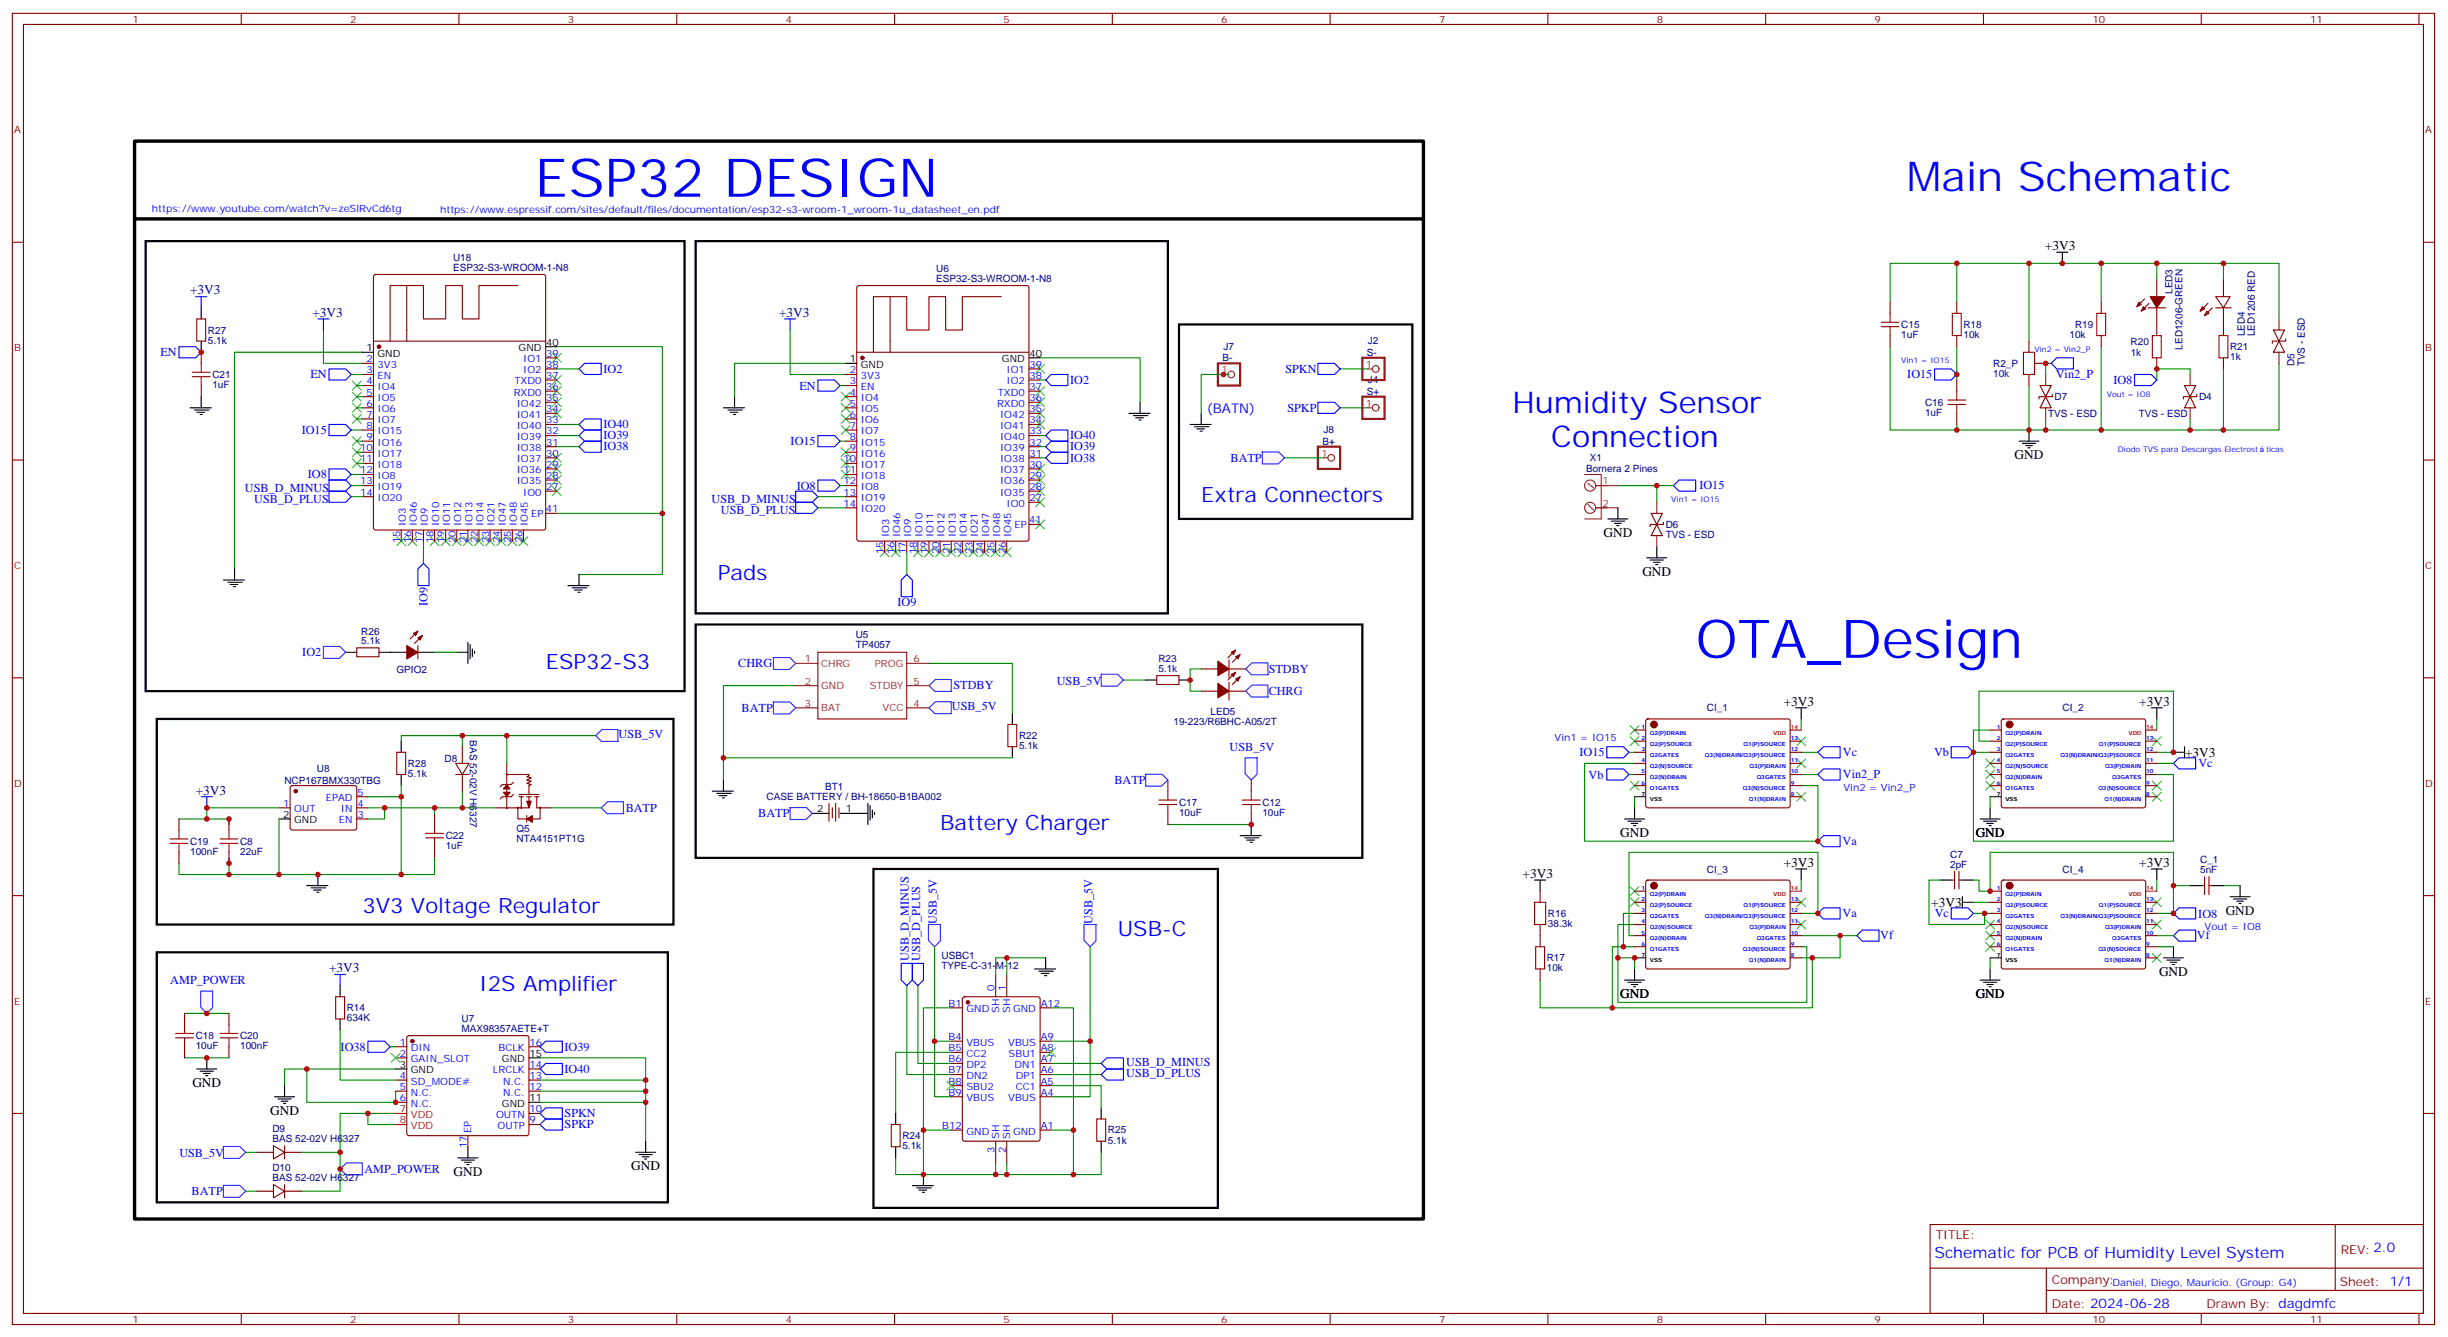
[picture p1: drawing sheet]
<svg xmlns="http://www.w3.org/2000/svg" width="777mm" height="424mm" viewBox="0 0 777 424" stroke-linecap="round" stroke-linejoin="round" font-family="sans-serif">
<defs><g id="words">
<g font-size="16.9" fill="#00f">
<text x="169.7" y="62.4">ESP32 DESIGN</text>
<text x="538.4" y="208.8">OTA_Design</text>
</g>
<text font-size="13.1" fill="#00f" x="605.4" y="60.7">Main Schematic</text>
<g font-size="9.5" fill="#00f">
<text x="480.2" y="131.2">Humidity Sensor</text>
<text x="492.5" y="141.8">Connection</text>
</g>
<g font-size="6.7" fill="#00f">
<text x="381.4" y="159.5">Extra Connectors</text>
<text x="227.9" y="184.1">Pads</text>
<text x="173.2" y="212.4">ESP32-S3</text>
<text x="298.5" y="263.5">Battery Charger</text>
<text x="115" y="290">3V3 Voltage Regulator</text>
<text x="354.9" y="297">USB-C</text>
<text x="152.1" y="314.7">I2S Amplifier</text>
</g>
<text font-size="4.9" fill="#00f" x="614.2" y="399.3">Schematic for PCB of Humidity Level System</text>
<g font-size="4.2">
<text x="649.2" y="79.4">+3V3</text>
<text x="639.6" y="145.7">GND</text>
<text x="509.1" y="170.4">GND</text>
<text x="521.4" y="182.7">GND</text>
<text x="566.3" y="224">+3V3</text>
<text x="679.2" y="224">+3V3</text>
<text x="693.8" y="240.2">+3V3</text>
<text x="514.4" y="265.6">GND</text>
<text x="627.3" y="265.6">GND</text>
<text x="566.3" y="275.2">+3V3</text>
<text x="679.2" y="275.2">+3V3</text>
<text x="483.4" y="278.7">+3V3</text>
<text x="613.2" y="287.9">+3V3</text>
<text x="685.5" y="309.7">GND</text>
<text x="514.4" y="316.8">GND</text>
<text x="627.3" y="316.8">GND</text>
<text x="61.1" y="345">GND</text>
<text x="85.8" y="353.8">GND</text>
<text x="200.4" y="371.5">GND</text>
<text x="144" y="373.2">GND</text>
</g>
<g font-size="4.2" fill="#000080">
<text x="60.4" y="93.5">+3V3</text>
<text x="99.2" y="100.5">+3V3</text>
<text x="247.3" y="100.5">+3V3</text>
<text x="62.1" y="252.2">+3V3</text>
<text x="104.5" y="308.7">+3V3</text>
</g>
<text font-size="4.2" fill="#00f" x="383.2" y="131.2">(BATN)</text>
<g font-size="3.9" fill="#00f">
<text x="51" y="113.1">EN</text>
<text x="191.6" y="118.3">IO2</text>
<text x="408.1" y="118.4">SPKN</text>
<text x="98.6" y="120.1">EN</text>
<text x="253.8" y="123.7">EN</text>
<text x="339.8" y="121.8">IO2</text>
<text x="605.6" y="120.2">IO15</text>
<text x="652.7" y="120.1">Vin2_P</text>
<text x="671" y="121.9">IO8</text>
<text x="408.7" y="130.8">SPKP</text>
<text x="95.8" y="137.8">IO15</text>
<text x="191.6" y="136">IO40</text>
<text x="191.6" y="139.5">IO39</text>
<text x="191.6" y="143">IO38</text>
<text x="251" y="141.3">IO15</text>
<text x="339.8" y="143">IO39</text>
<text x="339.8" y="139.5">IO40</text>
<text x="339.8" y="146.5">IO38</text>
<text x="390.7" y="146.5">BATP</text>
<text x="97.7" y="151.9">IO8</text>
<text x="253" y="155.4">IO8</text>
<text x="539.5" y="155.2">IO15</text>
<text x="77.8" y="156.1">USB_D_MINUS</text>
<text x="80.7" y="159.6">USB_D_PLUS</text>
<text x="225.9" y="159.6">USB_D_MINUS</text>
<text x="228.9" y="163.1">USB_D_PLUS</text>
<text x="135.7" y="192.5" transform="rotate(-90 135.7 192.5)">IO9</text>
<text x="285" y="192.4">IO9</text>
<text x="96" y="208.3">IO2</text>
<text x="234.4" y="211.9">CHRG</text>
<text x="402.8" y="213.6">STDBY</text>
<text x="302.7" y="218.9">STDBY</text>
<text x="335.5" y="217.6">USB_5V</text>
<text x="402.8" y="220.6">CHRG</text>
<text x="235.5" y="225.9">BATP</text>
<text x="302.2" y="225.5">USB_5V</text>
<text x="196.4" y="234.3">USB_5V</text>
<text x="390.4" y="238.4">USB_5V</text>
<text x="501.5" y="240">IO15</text>
<text x="585.1" y="240">Vc</text>
<text x="614.1" y="240.1">Vb</text>
<text x="698" y="243.6">Vc</text>
<text x="353.8" y="248.8">BATP</text>
<text x="504.4" y="247.2">Vb</text>
<text x="585.1" y="247">Vin2_P</text>
<text x="198.6" y="257.9">BATP</text>
<text x="240.8" y="259.4">BATP</text>
<text x="585" y="268.3">Va</text>
<text x="297.4" y="293.2" transform="rotate(-90 297.4 293.2)">USB_5V</text>
<text x="346.8" y="293.2" transform="rotate(-90 346.8 293.2)">USB_5V</text>
<text x="585" y="291.2">Va</text>
<text x="614.3" y="291.3">Vc</text>
<text x="697.9" y="291.3">IO8 GND</text>
<text x="597" y="298.2">Vf</text>
<text x="697.5" y="298.2">Vf</text>
<text x="288.6" y="304.9" transform="rotate(-90 288.6 304.9)">USB_D_MINUS</text>
<text x="292.1" y="305" transform="rotate(-90 292.1 305)">USB_D_PLUS</text>
<text x="54.1" y="312.4">AMP_POWER</text>
<text x="108.1" y="333.6">IO38</text>
<text x="179.2" y="333.6">IO39</text>
<text x="179.2" y="340.7">IO40</text>
<text x="357.6" y="341.8">USB_D_PLUS</text>
<text x="357.6" y="338.3">USB_D_MINUS</text>
<text x="179.2" y="358.3">SPKP</text>
<text x="179.2" y="354.7">SPKN</text>
<text x="56.9" y="367.4">USB_5V</text>
<text x="115.7" y="372.4">AMP_POWER</text>
<text x="60.8" y="379.4">BATP</text>
</g>
<g font-size="3.9" fill="#800">
<text x="614.6" y="393.3">TITLE:</text>
<text x="743.2" y="398">REV: 2.0</text>
<text x="651.5" y="407.5">Company:</text>
<text x="742.9" y="408.2">Sheet: 1/1</text>
<text x="651.5" y="415.2">Date: 2024-06-28</text>
<text x="700.5" y="415.3">Drawn By: dagdmfc</text>
</g>
<g font-size="3.2" fill="#800">
<text x="42" y="7.2">1</text>
<text x="111.2" y="7.2">2</text>
<text x="180.3" y="7.2">3</text>
<text x="249.4" y="7.2">4</text>
<text x="318.6" y="7.2">5</text>
<text x="387.7" y="7.2">6</text>
<text x="456.9" y="7.2">7</text>
<text x="526" y="7.2">8</text>
<text x="595.2" y="7.2">9</text>
<text x="664.3" y="7.2">10</text>
<text x="733.5" y="7.2">11</text>
<text x="4.4" y="42.3">A</text>
<text x="770" y="42.3">A</text>
<text x="4.4" y="111.5">B</text>
<text x="770" y="111.5">B</text>
<text x="4.4" y="180.6">C</text>
<text x="770" y="180.6">C</text>
<text x="4.4" y="249.8">D</text>
<text x="770" y="249.8">D</text>
<text x="4.4" y="318.9">E</text>
<text x="770" y="318.9">E</text>
<text x="42" y="420">1</text>
<text x="111.2" y="420">2</text>
<text x="180.3" y="420">3</text>
<text x="249.4" y="420">4</text>
<text x="318.6" y="420">5</text>
<text x="387.7" y="420">6</text>
<text x="456.9" y="420">7</text>
<text x="526" y="420">8</text>
<text x="595.2" y="420">9</text>
<text x="664.3" y="420">10</text>
<text x="733.5" y="420">11</text>
</g>
<g font-size="3.2" fill="#00f">
<text x="48.3" y="67.3">https://www.youtube.com/watch?v=zeSlRvCd6tg</text>
<text x="139.7" y="67.7">https://www.espressif.com/sites/default/files/documentation/esp32-s3-wroom-1_wroom-1u_datasheet_en.pdf</text>
<text x="173.4" y="113.2">39</text>
<text x="116.4" y="115">2</text>
<text x="116.4" y="118.5">3</text>
<text x="119.9" y="116.8">3V3</text>
<text x="166.1" y="118.5">IO2</text>
<text x="166.1" y="115">IO1</text>
<text x="173.4" y="116.8">38</text>
<text x="269.8" y="118.5">2</text>
<text x="319.6" y="118.5">IO1</text>
<text x="326.9" y="116.8">39</text>
<text x="116.4" y="122.1">4</text>
<text x="116.4" y="125.6">5</text>
<text x="119.9" y="120.3">EN</text>
<text x="119.9" y="123.8">IO4</text>
<text x="163.1" y="125.6">RXD0</text>
<text x="163.4" y="122.1">TXD0</text>
<text x="173.4" y="123.8">36</text>
<text x="173.4" y="120.3">37</text>
<text x="269.8" y="122.1">3</text>
<text x="269.8" y="125.6">4</text>
<text x="273.3" y="120.3">3V3</text>
<text x="273.3" y="123.8">EN</text>
<text x="316.8" y="125.6">TXD0</text>
<text x="319.6" y="122.1">IO2</text>
<text x="326.9" y="123.8">37</text>
<text x="326.9" y="120.3">38</text>
<text x="116.4" y="129.1">6</text>
<text x="119.9" y="127.4">IO5</text>
<text x="119.9" y="130.9">IO6</text>
<text x="164.1" y="129.1">IO42</text>
<text x="173.4" y="130.9">34</text>
<text x="173.4" y="127.4">35</text>
<text x="269.8" y="129.1">5</text>
<text x="273.3" y="127.4">IO4</text>
<text x="273.3" y="130.9">IO5</text>
<text x="316.6" y="129.1">RXD0</text>
<text x="326.9" y="130.9">35</text>
<text x="326.9" y="127.4">36</text>
<text x="116.4" y="132.6">7</text>
<text x="116.4" y="136.2">8</text>
<text x="119.9" y="134.4">IO7</text>
<text x="119.9" y="137.9">IO15</text>
<text x="164.1" y="136.2">IO40</text>
<text x="164.1" y="132.6">IO41</text>
<text x="173.4" y="137.9">32</text>
<text x="173.4" y="134.4">33</text>
<text x="269.8" y="132.6">6</text>
<text x="269.8" y="136.2">7</text>
<text x="273.3" y="134.4">IO6</text>
<text x="273.3" y="137.9">IO7</text>
<text x="317.5" y="136.2">IO41</text>
<text x="317.5" y="132.6">IO42</text>
<text x="326.9" y="137.9">33</text>
<text x="326.9" y="134.4">34</text>
<text x="114.4" y="143.2">10</text>
<text x="116.4" y="139.7">9</text>
<text x="119.9" y="141.5">IO16</text>
<text x="164.1" y="143.2">IO38</text>
<text x="164.1" y="139.7">IO39</text>
<text x="173.4" y="141.5">31</text>
<text x="269.8" y="139.7">8</text>
<text x="269.8" y="143.2">9</text>
<text x="273.3" y="141.5">IO15</text>
<text x="317.5" y="143.2">IO39</text>
<text x="317.5" y="139.7">IO40</text>
<text x="326.9" y="141.5">32</text>
<text x="114.4" y="146.8">11</text>
<text x="119.9" y="145">IO17</text>
<text x="119.9" y="148.5">IO18</text>
<text x="164.1" y="146.8">IO37</text>
<text x="173.4" y="148.5">29</text>
<text x="173.4" y="145">30</text>
<text x="267.8" y="146.8">10</text>
<text x="273.3" y="145">IO16</text>
<text x="273.3" y="148.5">IO17</text>
<text x="317.5" y="146.8">IO38</text>
<text x="326.9" y="148.5">30</text>
<text x="326.9" y="145">31</text>
<text x="114.4" y="150.3">12</text>
<text x="114.4" y="153.8">13</text>
<text x="119.9" y="152">IO8</text>
<text x="119.9" y="155.6">IO19</text>
<text x="164.1" y="153.8">IO35</text>
<text x="164.1" y="150.3">IO36</text>
<text x="173.4" y="155.6">27</text>
<text x="173.4" y="152">28</text>
<text x="267.8" y="150.3">11</text>
<text x="267.8" y="153.8">12</text>
<text x="273.3" y="152">IO18</text>
<text x="273.3" y="155.6">IO8</text>
<text x="317.5" y="153.8">IO36</text>
<text x="317.5" y="150.3">IO37</text>
<text x="326.9" y="155.6">28</text>
<text x="326.9" y="152">29</text>
<text x="114.4" y="157.3">14</text>
<text x="119.9" y="159.1">IO20</text>
<text x="166.1" y="157.3">IO0</text>
<text x="267.8" y="157.3">13</text>
<text x="267.8" y="160.9">14</text>
<text x="273.3" y="159.1">IO19</text>
<text x="317.5" y="157.3">IO35</text>
<text x="319.6" y="160.9">IO0</text>
<text x="326.9" y="159.1">27</text>
<text x="128.8" y="167" transform="rotate(-90 128.8 167)">IO3</text>
<text x="132.3" y="167" transform="rotate(-90 132.3 167)">IO46</text>
<text x="135.9" y="167" transform="rotate(-90 135.9 167)">IO9</text>
<text x="139.4" y="167" transform="rotate(-90 139.4 167)">IO10</text>
<text x="142.9" y="167" transform="rotate(-90 142.9 167)">IO11</text>
<text x="146.4" y="167" transform="rotate(-90 146.4 167)">IO12</text>
<text x="150" y="167" transform="rotate(-90 150 167)">IO13</text>
<text x="153.5" y="167" transform="rotate(-90 153.5 167)">IO14</text>
<text x="157" y="167" transform="rotate(-90 157 167)">IO21</text>
<text x="160.5" y="167" transform="rotate(-90 160.5 167)">IO47</text>
<text x="164.1" y="167" transform="rotate(-90 164.1 167)">IO48</text>
<text x="167.6" y="167" transform="rotate(-90 167.6 167)">IO45</text>
<text x="168.6" y="164">EP</text>
<text x="173.2" y="162.6">41</text>
<text x="273.3" y="162.6">IO20</text>
<text x="322.1" y="167.6">EP</text>
<text x="326.7" y="166.2">41</text>
<text x="127" y="172.5" transform="rotate(-90 127 172.5)">15</text>
<text x="130.6" y="172.5" transform="rotate(-90 130.6 172.5)">16</text>
<text x="134.1" y="172.5" transform="rotate(-90 134.1 172.5)">17</text>
<text x="137.6" y="172.5" transform="rotate(-90 137.6 172.5)">18</text>
<text x="141.1" y="172.5" transform="rotate(-90 141.1 172.5)">19</text>
<text x="144.7" y="172.5" transform="rotate(-90 144.7 172.5)">20</text>
<text x="148.2" y="172.5" transform="rotate(-90 148.2 172.5)">21</text>
<text x="151.7" y="172.5" transform="rotate(-90 151.7 172.5)">22</text>
<text x="155.3" y="172.5" transform="rotate(-90 155.3 172.5)">23</text>
<text x="158.8" y="172.5" transform="rotate(-90 158.8 172.5)">24</text>
<text x="162.3" y="172.5" transform="rotate(-90 162.3 172.5)">25</text>
<text x="165.8" y="172.5" transform="rotate(-90 165.8 172.5)">26</text>
<text x="282.3" y="170.5" transform="rotate(-90 282.3 170.5)">IO3</text>
<text x="285.8" y="170.5" transform="rotate(-90 285.8 170.5)">IO46</text>
<text x="289.3" y="170.5" transform="rotate(-90 289.3 170.5)">IO9</text>
<text x="292.8" y="170.5" transform="rotate(-90 292.8 170.5)">IO10</text>
<text x="296.4" y="170.5" transform="rotate(-90 296.4 170.5)">IO11</text>
<text x="299.9" y="170.5" transform="rotate(-90 299.9 170.5)">IO12</text>
<text x="303.4" y="170.5" transform="rotate(-90 303.4 170.5)">IO13</text>
<text x="307" y="170.5" transform="rotate(-90 307 170.5)">IO14</text>
<text x="310.5" y="170.5" transform="rotate(-90 310.5 170.5)">IO21</text>
<text x="314" y="170.5" transform="rotate(-90 314 170.5)">IO47</text>
<text x="317.5" y="170.5" transform="rotate(-90 317.5 170.5)">IO48</text>
<text x="321.1" y="170.5" transform="rotate(-90 321.1 170.5)">IO45</text>
<text x="280.5" y="176" transform="rotate(-90 280.5 176)">15</text>
<text x="284" y="176" transform="rotate(-90 284 176)">16</text>
<text x="287.5" y="176" transform="rotate(-90 287.5 176)">17</text>
<text x="291.1" y="176" transform="rotate(-90 291.1 176)">18</text>
<text x="294.6" y="176" transform="rotate(-90 294.6 176)">19</text>
<text x="298.1" y="176" transform="rotate(-90 298.1 176)">20</text>
<text x="301.7" y="176" transform="rotate(-90 301.7 176)">21</text>
<text x="305.2" y="176" transform="rotate(-90 305.2 176)">22</text>
<text x="308.7" y="176" transform="rotate(-90 308.7 176)">23</text>
<text x="312.2" y="176" transform="rotate(-90 312.2 176)">24</text>
<text x="315.8" y="176" transform="rotate(-90 315.8 176)">25</text>
<text x="319.3" y="176" transform="rotate(-90 319.3 176)">26</text>
<text x="493.6" y="235.2">Vin1 = IO15</text>
<text x="585.3" y="251.1">Vin2 = Vin2_P</text>
<text x="89.9" y="256.1">1</text>
<text x="93.4" y="257.9">OUT</text>
<text x="103.4" y="254.4">EPAD</text>
<text x="108.3" y="257.9">IN</text>
<text x="113.5" y="256.1">4</text>
<text x="113.5" y="252.6">5</text>
<text x="107.6" y="261.4">EN</text>
<text x="113.5" y="259.6">3</text>
<text x="699.9" y="295.1">Vout = IO8</text>
<text x="315.8" y="314.7" transform="rotate(-90 315.8 314.7)">0</text>
<text x="319.3" y="314.7" transform="rotate(-90 319.3 314.7)">1</text>
<text x="301.2" y="319.6">B1</text>
<text x="306.8" y="321.4">GND</text>
<text x="317.2" y="321.7" transform="rotate(-90 317.2 321.7)">SH</text>
<text x="320.7" y="321.7" transform="rotate(-90 320.7 321.7)">SH</text>
<text x="321.6" y="321.4">GND</text>
<text x="330.4" y="319.6">A12</text>
<text x="127" y="332">1</text>
<text x="127" y="335.5">2</text>
<text x="130.5" y="333.7">DIN</text>
<text x="158.3" y="333.7">BCLK</text>
<text x="168.1" y="332">16</text>
<text x="301.2" y="330.2">B4</text>
<text x="301.2" y="333.7">B5</text>
<text x="306.8" y="332">VBUS</text>
<text x="306.8" y="335.5">CC2</text>
<text x="320.1" y="332">VBUS</text>
<text x="320.2" y="335.5">SBU1</text>
<text x="330.4" y="333.7">A8</text>
<text x="330.4" y="330.2">A9</text>
<text x="130.5" y="337.3">GAIN_SLOT</text>
<text x="156.5" y="340.8">LRCLK</text>
<text x="168.1" y="339">14</text>
<text x="301.2" y="337.3">B6</text>
<text x="301.2" y="340.8">B7</text>
<text x="306.8" y="339">DP2</text>
<text x="322.1" y="339">DN1</text>
<text x="330.4" y="340.8">A6</text>
<text x="330.4" y="337.3">A7</text>
<text x="127" y="342.5">4</text>
<text x="127" y="346.1">5</text>
<text x="130.5" y="344.3">SD_MODE#</text>
<text x="130.5" y="347.8">N.C.</text>
<text x="159.8" y="347.8">N.C.</text>
<text x="159.8" y="344.3">N.C.</text>
<text x="168.1" y="346.1">12</text>
<text x="168.1" y="342.5">13</text>
<text x="301.2" y="344.3">B8</text>
<text x="301.2" y="347.8">B9</text>
<text x="306.8" y="342.5">DN2</text>
<text x="306.8" y="346.1">SBU2</text>
<text x="322.5" y="346.1">CC1</text>
<text x="322.6" y="342.5">DP1</text>
<text x="330.4" y="347.8">A4</text>
<text x="330.4" y="344.3">A5</text>
<text x="127" y="349.6">6</text>
<text x="130.5" y="351.4">N.C.</text>
<text x="168.1" y="353.1">10</text>
<text x="306.8" y="349.6">VBUS</text>
<text x="320.1" y="349.6">VBUS</text>
<text x="149.6" y="359.8" transform="rotate(-90 149.6 359.8)">EP</text>
<text x="157.5" y="354.9">OUTN</text>
<text x="158" y="358.4">OUTP</text>
<text x="168.1" y="356.7">9</text>
<text x="299.2" y="358.4">B12</text>
<text x="330.4" y="358.4">A1</text>
<text x="148.2" y="364.6" transform="rotate(-90 148.2 364.6)">17</text>
<text x="306.8" y="360.2">GND</text>
<text x="317.2" y="361.6" transform="rotate(-90 317.2 361.6)">SH</text>
<text x="320.7" y="361.6" transform="rotate(-90 320.7 361.6)">SH</text>
<text x="321.6" y="360.2">GND</text>
<text x="315.8" y="366.1" transform="rotate(-90 315.8 366.1)">3</text>
<text x="319.3" y="366.1" transform="rotate(-90 319.3 366.1)">2</text>
<text x="670.7" y="408.2">Daniel, Diego, Mauricio. (Group: G4)</text>
</g>
<g font-size="3.2" fill="#000080">
<text x="143.8" y="82.9">U18</text>
<text x="143.8" y="86.1">ESP32-S3-WROOM-1-N8</text>
<text x="297.3" y="89.6">ESP32-S3-WROOM-1-N8</text>
<text x="297.3" y="86.4">U6</text>
<text x="689.8" y="93.3" transform="rotate(-90 689.8 93.3)">LED3</text>
<text x="66" y="105.9">R27</text>
<text x="603.6" y="107.3">1uF</text>
<text x="603.6" y="104.2">C15</text>
<text x="623.4" y="107.3">10k</text>
<text x="623.4" y="104.2">R18</text>
<text x="657.1" y="107.3">10k</text>
<text x="658.8" y="104.2">R19</text>
<text x="712.7" y="106.7" transform="rotate(-90 712.7 106.7)">LED4</text>
<text x="715.9" y="106.7" transform="rotate(-90 715.9 106.7)">LED1206 RED</text>
<text x="66" y="109.1">5.1k</text>
<text x="388.5" y="111.1">J7</text>
<text x="434" y="113">S-</text>
<text x="434.3" y="109.4">J2</text>
<text x="676.5" y="109.4">R20</text>
<text x="676.5" y="113">1k</text>
<text x="693" y="111" transform="rotate(-90 693 111)">LED1206-GREEN</text>
<text x="708.1" y="111.2">R21</text>
<text x="67.4" y="120">C21</text>
<text x="388.1" y="114.7">B-</text>
<text x="632.8" y="119.7">10k</text>
<text x="632.8" y="116.5">R2_P</text>
<text x="708.1" y="114.4">1k</text>
<text x="728.5" y="116.3" transform="rotate(-90 728.5 116.3)">D5</text>
<text x="731.8" y="116.3" transform="rotate(-90 731.8 116.3)">TVS - ESD</text>
<text x="67.4" y="123.2">1uF</text>
<text x="434" y="125.3">S+</text>
<text x="434.3" y="121.7">J4</text>
<text x="611.2" y="128.9">C16</text>
<text x="652.3" y="127.1">D7</text>
<text x="698.2" y="127.1">D4</text>
<text x="420.2" y="137.6">J8</text>
<text x="611.2" y="132">1uF</text>
<text x="650.3" y="132.4">TVS - ESD</text>
<text x="679" y="132.2">TVS - ESD</text>
<text x="419.9" y="141.2">B+</text>
<text x="504.7" y="146.5">X1</text>
<text x="503.6" y="150">Bornera 2 Pines</text>
<text x="528.8" y="167.7">D6</text>
<text x="528.8" y="170.8">TVS - ESD</text>
<text x="114.7" y="201.5">R26</text>
<text x="271.7" y="202.6">U5</text>
<text x="114.7" y="204.6">5.1k</text>
<text x="271.7" y="205.8">TP4057</text>
<text x="125.9" y="213.5">GPIO2</text>
<text x="367.8" y="213.4">5.1k</text>
<text x="367.8" y="210.3">R23</text>
<text x="384.3" y="226.8">LED5</text>
<text x="542" y="225.9">CI_1</text>
<text x="654.8" y="225.9">CI_2</text>
<text x="372.6" y="230">19-223/R6BHC-A05/2T</text>
<text x="149.1" y="235" transform="rotate(90 149.1 235)">BAS 52-02V H6327</text>
<text x="323.5" y="237.8">5.1k</text>
<text x="323.5" y="234.7">R22</text>
<text x="100.6" y="245.1">U8</text>
<text x="129.5" y="243.5">R28</text>
<text x="141.2" y="241.8">D8</text>
<text x="90.3" y="248.8">NCP167BMX330TBG</text>
<text x="129.5" y="246.7">5.1k</text>
<text x="262" y="250.8">BT1</text>
<text x="243.4" y="254">CASE BATTERY / BH-18650-B1BA002</text>
<text x="374.3" y="255.9">C17</text>
<text x="400.8" y="255.9">C12</text>
<text x="374.3" y="259">10uF</text>
<text x="400.8" y="259">10uF</text>
<text x="60.4" y="268.1">C19</text>
<text x="76.2" y="268.3">C8</text>
<text x="141.5" y="269.6">1uF</text>
<text x="141.5" y="266.4">C22</text>
<text x="164" y="267.2">NTA4151PT1G</text>
<text x="164" y="264.1">Q5</text>
<text x="60.4" y="271.4">100nF</text>
<text x="76.2" y="271.4">22uF</text>
<text x="619.2" y="275.5">2pF</text>
<text x="619.2" y="272.3">C7</text>
<text x="698.5" y="274.1">C_1</text>
<text x="542" y="277">CI_3</text>
<text x="654.8" y="277">CI_4</text>
<text x="698.5" y="277.3">5nF</text>
<text x="491.5" y="291.1">R16</text>
<text x="491.5" y="294.3">38.3k</text>
<text x="298.9" y="304.5">USBC1</text>
<text x="491.1" y="305.2">R17</text>
<text x="298.9" y="307.6">TYPE-C-31-M-12</text>
<text x="491.1" y="308.4">10k</text>
<text x="110.1" y="321.1">R14</text>
<text x="76.2" y="329.9">C20</text>
<text x="110.1" y="324.3">634K</text>
<text x="146.5" y="327.6">MAX98357AETE+T</text>
<text x="146.5" y="324.4">U7</text>
<text x="62.1" y="333.1">10uF</text>
<text x="62.1" y="330">C18</text>
<text x="76.2" y="333.1">100nF</text>
<text x="86.5" y="359.5">D9</text>
<text x="351.8" y="359.9">R25</text>
<text x="86.5" y="362.7">BAS 52-02V H6327</text>
<text x="286.5" y="364.9">5.1k</text>
<text x="286.5" y="361.6">R24</text>
<text x="351.8" y="363.1">5.1k</text>
<text x="86.5" y="371.8">D10</text>
<text x="86.5" y="375">BAS 52-02V H6327</text>
</g>
<g font-size="3.2">
<text x="116.4" y="111.5">1</text>
<text x="119.9" y="113.2">GND</text>
<text x="164.7" y="111.5">GND</text>
<text x="173.4" y="109.7">40</text>
<text x="326.9" y="113.2">40</text>
<text x="269.8" y="115">1</text>
<text x="273.3" y="116.8">GND</text>
<text x="318.1" y="115">GND</text>
<text x="259.4" y="257.9">2</text>
<text x="268.5" y="257.9">1</text>
<text x="89.9" y="259.6">2</text>
<text x="93.4" y="261.4">GND</text>
<text x="168.1" y="335.5">15</text>
<text x="127" y="339">3</text>
<text x="130.5" y="340.8">GND</text>
<text x="159.4" y="337.3">GND</text>
<text x="159.4" y="351.4">GND</text>
<text x="168.1" y="349.6">11</text>
</g>
<g font-size="3.2" fill="#8d2323">
<text x="387.8" y="118.5">1</text>
<text x="433.7" y="116.8">1</text>
<text x="433.7" y="129.1">1</text>
<text x="419.6" y="145">1</text>
<text x="508.7" y="153.8">1</text>
<text x="508.7" y="160.9">2</text>
<text x="255.5" y="210.3">1</text>
<text x="260.7" y="211.7">CHRG</text>
<text x="277.8" y="211.7">PROG</text>
<text x="290" y="210.3">6</text>
<text x="255.5" y="217.3">2</text>
<text x="260.7" y="218.7">GND</text>
<text x="276.1" y="218.7">STDBY</text>
<text x="290" y="217.3">5</text>
<text x="255.5" y="224.4">3</text>
<text x="260.7" y="225.8">BAT</text>
<text x="280.2" y="225.8">VCC</text>
<text x="290" y="224.4">4</text>
</g>
<g font-size="3.2" fill="#f00">
<text x="127" y="353.1">7</text>
<text x="127" y="356.7">8</text>
<text x="130.5" y="354.9">VDD</text>
<text x="130.5" y="358.4">VDD</text>
</g>
<g font-size="2.5" fill="#00f">
<text x="646" y="111.8">Vin2 = Vin2_P</text>
<text x="603.6" y="115.4">Vin1 = IO15</text>
<text x="668.9" y="125.9">Vout = IO8</text>
<text x="672.4" y="143.6">Diodo TVS para Descargas Electrost</text>
<text x="719.5" y="143.6">ticas</text>
<text x="530.6" y="159.3">Vin1 = IO15</text>
</g>
<g font-size="1.8" fill="#00f">
<text x="521.1" y="231.4">1</text>
<text x="523.8" y="233.2">Q2(P)DRAIN</text>
<text x="634" y="231.4">1</text>
<text x="636.7" y="233.2">Q2(P)DRAIN</text>
<text x="521.1" y="234.9">2</text>
<text x="521.1" y="238.5">3</text>
<text x="523.8" y="236.7">Q2(P)SOURCE</text>
<text x="553.5" y="236.7">Q1(P)SOURCE</text>
<text x="568.5" y="238.5">12</text>
<text x="568.5" y="234.9">13</text>
<text x="634" y="234.9">2</text>
<text x="634" y="238.5">3</text>
<text x="636.7" y="236.7">Q2(P)SOURCE</text>
<text x="666.4" y="236.7">Q1(P)SOURCE</text>
<text x="681.4" y="238.5">12</text>
<text x="681.4" y="234.9">13</text>
<text x="521.1" y="242">4</text>
<text x="521.1" y="245.5">5</text>
<text x="523.8" y="240.2">Q2GATES</text>
<text x="523.8" y="243.8">Q2(N)SOURCE</text>
<text x="541.3" y="240.2">Q3(N)DRAIN/Q3(P)SOURCE</text>
<text x="555.5" y="243.8">Q3(P)DRAIN</text>
<text x="568.5" y="245.5">10</text>
<text x="568.5" y="242">11</text>
<text x="634" y="242">4</text>
<text x="634" y="245.5">5</text>
<text x="636.7" y="240.2">Q2GATES</text>
<text x="636.7" y="243.8">Q2(N)SOURCE</text>
<text x="654.2" y="240.2">Q3(N)DRAIN/Q3(P)SOURCE</text>
<text x="668.4" y="243.8">Q3(P)DRAIN</text>
<text x="681.4" y="245.5">10</text>
<text x="681.4" y="242">11</text>
<text x="521.1" y="249.1">6</text>
<text x="523.8" y="247.3">Q2(N)DRAIN</text>
<text x="523.8" y="250.8">Q1GATES</text>
<text x="553.3" y="250.8">Q3(N)SOURCE</text>
<text x="557.7" y="247.3">Q3GATES</text>
<text x="568.5" y="249.1">9</text>
<text x="634" y="249.1">6</text>
<text x="636.7" y="247.3">Q2(N)DRAIN</text>
<text x="636.7" y="250.8">Q1GATES</text>
<text x="666.2" y="250.8">Q3(N)SOURCE</text>
<text x="670.6" y="247.3">Q3GATES</text>
<text x="681.4" y="249.1">9</text>
<text x="555.3" y="254.4">Q1(N)DRAIN</text>
<text x="568.5" y="252.6">8</text>
<text x="668.2" y="254.4">Q1(N)DRAIN</text>
<text x="681.4" y="252.6">8</text>
<text x="521.1" y="282.6">1</text>
<text x="521.1" y="286.1">2</text>
<text x="523.8" y="284.3">Q2(P)DRAIN</text>
<text x="523.8" y="287.9">Q2(P)SOURCE</text>
<text x="553.5" y="287.9">Q1(P)SOURCE</text>
<text x="568.5" y="286.1">13</text>
<text x="634" y="282.6">1</text>
<text x="634" y="286.1">2</text>
<text x="636.7" y="284.3">Q2(P)DRAIN</text>
<text x="636.7" y="287.9">Q2(P)SOURCE</text>
<text x="666.4" y="287.9">Q1(P)SOURCE</text>
<text x="681.4" y="286.1">13</text>
<text x="521.1" y="289.6">3</text>
<text x="521.1" y="293.2">4</text>
<text x="523.8" y="291.4">Q2GATES</text>
<text x="541.3" y="291.4">Q3(N)DRAIN/Q3(P)SOURCE</text>
<text x="568.5" y="293.2">11</text>
<text x="568.5" y="289.6">12</text>
<text x="634" y="289.6">3</text>
<text x="634" y="293.2">4</text>
<text x="636.7" y="291.4">Q2GATES</text>
<text x="654.2" y="291.4">Q3(N)DRAIN/Q3(P)SOURCE</text>
<text x="681.4" y="293.2">11</text>
<text x="681.4" y="289.6">12</text>
<text x="521.1" y="296.7">5</text>
<text x="523.8" y="294.9">Q2(N)SOURCE</text>
<text x="523.8" y="298.4">Q2(N)DRAIN</text>
<text x="555.5" y="294.9">Q3(P)DRAIN</text>
<text x="557.7" y="298.4">Q3GATES</text>
<text x="568.5" y="296.7">10</text>
<text x="634" y="296.7">5</text>
<text x="636.7" y="294.9">Q2(N)SOURCE</text>
<text x="636.7" y="298.4">Q2(N)DRAIN</text>
<text x="668.4" y="294.9">Q3(P)DRAIN</text>
<text x="670.6" y="298.4">Q3GATES</text>
<text x="681.4" y="296.7">10</text>
<text x="521.1" y="300.2">6</text>
<text x="523.8" y="302">Q1GATES</text>
<text x="553.3" y="302">Q3(N)SOURCE</text>
<text x="555.3" y="305.5">Q1(N)DRAIN</text>
<text x="568.5" y="303.7">8</text>
<text x="568.5" y="300.2">9</text>
<text x="634" y="300.2">6</text>
<text x="636.7" y="302">Q1GATES</text>
<text x="666.2" y="302">Q3(N)SOURCE</text>
<text x="668.2" y="305.5">Q1(N)DRAIN</text>
<text x="681.4" y="303.7">8</text>
<text x="681.4" y="300.2">9</text>
</g>
<g font-size="1.8" fill="#f00">
<text x="562.9" y="233.2">VDD</text>
<text x="568.5" y="231.4">14</text>
<text x="675.8" y="233.2">VDD</text>
<text x="681.4" y="231.4">14</text>
<text x="562.9" y="284.3">VDD</text>
<text x="568.5" y="282.6">14</text>
<text x="675.8" y="284.3">VDD</text>
<text x="681.4" y="282.6">14</text>
</g>
<g font-size="1.8">
<text x="521.1" y="252.6">7</text>
<text x="523.8" y="254.4">VSS</text>
<text x="634" y="252.6">7</text>
<text x="636.7" y="254.4">VSS</text>
<text x="521.1" y="303.7">7</text>
<text x="523.8" y="305.5">VSS</text>
<text x="634" y="303.7">7</text>
<text x="636.7" y="305.5">VSS</text>
</g>
</g></defs>
<g fill="none" stroke="#870000" stroke-width=".35">
<path d="M3.9 4.2h769.1v416.3h-769.1zM7.4 7.8h762v409.2h-762zM76.6 4.2v3.6M145.7 4.2v3.6M214.9 4.2v3.6M284 4.2v3.6M353.2 4.2v3.6M422.3 4.2v3.6M491.5 4.2v3.6M560.6 4.2v3.6M629.7 4.2v3.6M698.9 4.2v3.6"/>
<path d="M768 4.2v3.6M3.9 76.9h3.5M769.4 76.9h3.6M600.1 96v3.5M621.3 96v3.5M667.1 96v3.5M680.9 94.9l-2.5 2.5M682 97.7h5.6M682.3 96.3l-2.5 2.5M684.8 88.9v5.3M684.8 97.7v8.8M699.2 97.4l.7 .7-1.4 .7z"/>
<path d="M700.7 98.8l.7 .7-1.5 .7zM701 96.3l-2.5 2.5M702.4 97.7l-2.5 2.5M703.5 94.2h4.6l-2.2 3.5zM703.5 97.7h4.9M705.9 88.9v5.3M705.9 97.7v8.8M600.1 106.5v3.6M621.3 106.5v3.6M644.2 108.3v3.5M644.2 118.9v3.5M646 115.4h3.5"/>
<path d="M667.1 106.5v3.6M684.8 113.6v3.5M705.9 113.6v3.5M721.8 104.8h3.5l-1.7 3.5zM723.6 108.3l1.7 3.5h-3.5zM725.7 107.6v.7h-4.2v.7M621.3 120.6v3.6M621.3 131.2v3.6M647.7 122.4h3.6l-1.8 3.5zM649.5 125.9l1.8 3.6h-3.6zM651.6 125.2v.7h-4.2v.7M693.6 122.4h3.5l-1.7 3.5z"/>
<path d="M695.4 125.9l1.7 3.6h-3.5zM697.5 125.2v.7h-4.3v.7M3.9 146h3.5M769.4 146h3.6M524.3 163h3.5l-1.8 3.5zM526 166.5l1.8 3.5h-3.5zM528.1 165.8v.7h-4.2v.7M3.9 215.2h3.5M769.4 215.2h3.6M519 231.8h3.5M519 235.3h3.5M519 238.8h3.5"/>
<path d="M522.7 228.5l.5-.3 44.7 .1 .5 .7-.1 27-.6 .5-44.8-.1-.4-.6v-26.8zM568.4 235.3h3.5M568.4 238.8h3.5M631.9 231.8h3.5M631.9 235.3h3.5M631.9 238.8h3.5M635.6 228.5l.5-.3 44.7 .1 .4 .7v27l-.7 .5-44.7-.1-.4-.6v-26.8zM681.2 235.3h3.6M681.2 238.8h3.6M519 242.4h3.5M519 245.9h3.5M519 249.4h3.5"/>
<path d="M568.4 242.4h3.5M568.4 245.9h3.5M568.4 249.4h3.5M568.4 252.9h3.5M631.9 242.4h3.5M631.9 245.9h3.5M631.9 249.4h3.5M681.2 242.4h3.6M681.2 245.9h3.6M681.2 249.4h3.6M681.2 252.9h3.6M522.7 279.6l.5-.2 44.7 .1 .5 .6-.1 27.1-.6 .4h-44.8l-.4-.7v-26.8z"/>
<path d="M619.5 279.4h1.1M620.6 276.6v5.6M622 276.6v5.6M622 279.4h1M635.6 279.6l.5-.2 44.7 .1 .4 .6v27.1l-.7 .4h-44.7l-.4-.7v-26.8zM699.9 278.3v5.7M701.4 278.3v5.7M3.9 284.3h3.5M489 282.9v3.6M489 293.5v7.1M519 282.9h3.5M519 286.5h3.5"/>
<path d="M519 290h3.5M519 293.5h3.5M519 297h3.5M568.4 286.5h3.5M568.4 290h3.5M568.4 293.5h3.5M568.4 297h3.5M631.9 282.9h3.5M631.9 286.5h3.5M631.9 290h3.5M631.9 293.5h3.5M631.9 297h3.5"/>
<path d="M681.2 286.5h3.6M681.2 290h3.6M681.2 293.5h3.6M681.2 297h3.6M698.9 281.2h1M701.4 281.2h1M769.4 284.3h3.6M302 320h3.5M305.8 316.6l.4-.2h23.3l.7 .5v44.7l-.4 .6-23.6 .1-.6-.5-.1-44.7zM316.1 309.4v7M319.7 309.4v7M330.2 320h3.6"/>
<path d="M489 307.6v3.5M519 300.6h3.5M568.4 300.6h3.5M568.4 304.1h3.5M631.9 300.6h3.5M681.2 300.6h3.6M681.2 304.1h3.6M302 330.6h3.5M302 334.1h3.5M302 337.6h3.5M330.2 330.6h3.6M330.2 334.1h3.6"/>
<path d="M330.2 337.6h3.6M3.9 353.5h3.5M302 341.1h3.5M302 344.7h3.5M302 348.2h3.5M302 358.8h3.5M330.2 341.1h3.6M330.2 344.7h3.6M330.2 348.2h3.6M330.2 358.8h3.6M769.4 353.5h3.6M316.1 362.3v7.1"/>
<path d="M319.7 362.3v7.1M612.8 388.8h156.6v28.2h-156.6zM741.4 388.8v20.9M76.6 417v3.5M145.7 417v3.5M214.9 417v3.5M284 417v3.5M353.2 417v3.5M422.3 417v3.5M491.5 417v3.5M560.6 417v3.5M612.8 402.6h156.5"/>
<path d="M629.7 417v3.5M649.7 409.7h119.6M649.7 402.6v14.1M698.9 417v3.5M768 417v3.5"/>
</g>
<g fill="none" stroke="#000" stroke-width=".35">
<path d="M653 80.1h3.6M654.8 80.1v3.5M644.2 136.5v3.6M641 140.1h6.4M642.1 140.8h4.2M643.1 141.5h2.2M643.9 142.2h.7M510.5 164.7h6.4M511.6 165.5h4.2M512.6 166.2h2.1M513.3 166.9h.7M513.7 161.2v3.5"/>
<path d="M522.9 177.1h6.3M523.9 177.8h4.2M525 178.5h2.1M525.7 179.2h.7M526 173.6v3.5M70.9 184.1h6.7M72.4 184.9h4.5M73.1 185.6h2.4M74.1 186.3h.7M74.5 180.6v3.5M180.3 185.9h6.7M181.7 186.6h4.6"/>
<path d="M182.4 187.3h2.5M183.5 188h.7M183.8 182.4v3.5M570.1 224.7h3.6M571.9 224.7v3.5M683 224.7h3.5M684.8 224.7v3.5M690.1 238.8h3.5M693.6 237.1v3.5M515.8 260h6.3M519 256.5v3.5M519 252.9h3.5"/>
<path d="M628.7 260h6.3M631.9 256.5v3.5M631.9 252.9h3.5M487.2 279.4h3.5M489 279.4v3.5M516.9 260.7h4.2M517.9 261.4h2.1M518.6 262.1h.7M570.1 275.9h3.6M571.9 275.9v3.5M616 279.4h3.5M623 279.4h3.6"/>
<path d="M629.7 260.7h4.3M630.8 261.4h2.1M631.5 262.1h.7M683 275.9h3.5M684.8 275.9v3.5M623 286.5h3.6M623 284.7v3.5M695.4 281.2h3.5M702.4 281.2h3.5M708.1 284.7h6.3M709.1 285.4h4.3M710.2 286.1h2.1"/>
<path d="M710.9 286.8h.7M711.2 281.2v3.5M328.5 307.6h6.7M329.9 308.3h4.6M330.6 309h2.5M331.6 309.7h.8M332 304.1v3.5M515.8 311.1h6.3M516.9 311.9h4.2M517.9 312.6h2.1M518.6 313.3h.7M519 304.1h3.5"/>
<path d="M519 307.6v3.5M628.7 311.1h6.3M629.7 311.9h4.3M630.8 312.6h2.1M631.5 313.3h.7M631.9 304.1h3.5M631.9 307.6v3.5M686.9 304.1h6.3M688 304.8h4.2M689 305.5h2.1M689.7 306.2h.7M690.1 300.6v3.5"/>
</g>
<g fill="none" stroke="#008700" stroke-width=".35">
<path d="M600.1 96v-12.4h21.2v12.4M621.3 83.6h22.9v24.7M644.2 83.6h40.6M667.1 83.6v12.4M684.8 88.9v-5.3h21.1v5.3M705.9 83.6h17.7v17.6M102.7 104.8v10.6h12.3M115 111.8h-40.5v68.8M176.8 110.1h33.5v72.3h-26.5M600.1 110.1v26.4h21.2M621.3 110.1v10.5M651.3 115.4h-1.8v3.5"/>
<path d="M667.1 110.1v26.4h-22.9M695.4 118.9v-1.8h-10.6v3.5M705.9 117.1v19.4h-38.8M723.6 115.4v21.1h-17.7M111.5 136.5h3.5M644.2 122.4v14.1h-22.9v-1.7M649.5 133v3.5M695.4 133v3.5M111.5 150.6h3.5M513.7 154.2h17.6M526 154.2v5.3M134.4 171.8v7.1"/>
<path d="M517.2 238.8h1.8M571.9 238.8h5.3M571.9 228.2v3.6M626.6 238.8h5.3M631.9 235.3h-3.6v-15.9h61.8v19.4h-5.3M631.9 231.8h-5.3v35.3h63.5v-21.2h-5.3M684.8 228.2v3.6M517.2 245.9h1.8M519 242.4h-15.9v24.7h74.1v-17.7h-5.3M519 252.9v3.6M571.9 245.9h5.3M631.9 252.9v3.6"/>
<path d="M684.8 242.4h5.3M571.9 279.4v3.5M616 279.4h-3.5v14.1h17.6v-3.5M626.6 279.4h1.7v3.5h3.6v-12.3h58.2v19.4h-5.3M684.8 279.4v3.5M519 290h-3.6v10.6h3.6M519 293.5h-5.3v10.6h5.3v3.5M571.9 290h5.3v-19.4h-60v26.4h1.8M571.9 297h17.6M584.2 297v7.1h-8.8M626.6 286.5h5.3M626.6 290h5.3"/>
<path d="M684.8 297h5.3M690.1 281.2h5.3M705.9 281.2h5.3M287.9 312.9v28.2h14.1M291.4 312.9v24.7h10.6M296.7 300.6v30h5.3M319.7 304.1h-3.6v5.3M332 304.1h-12.3v5.3M489 311.1v8.9h22.9M515.4 300.6h-3.5v19.4h63.5v-15.9h-3.5M571.9 300.6h1.8v17.6h-60v-14.1M631.9 304.1v3.5"/>
<path d="M684.8 300.6h5.3M296.7 330.6v17.6h5.3M333.8 337.6h15.8M333.8 341.1h15.8M316.1 369.4v3.5M319.7 369.4v3.5"/>
</g>
<g fill="none" stroke="#8c2424" stroke-width=".35">
<path d="M649.5 118.9v3.5M695.4 118.9v3.5M723.6 101.2v3.6M723.6 111.8v3.6M649.5 129.5v3.5M695.4 129.5v3.5M503.1 150.6h5.3v14.1h-5.3M504.2 153.5l1.7 1.4M506.6 154.2h7.1M526 159.5v3.5M504.2 160.2l1.7 1.7M506.6 161.2h7.1"/>
<path d="M526 170v3.6"/>
<circle cx="504.9" cy="154.2" r="1.76"/>
<circle cx="504.9" cy="161.2" r="1.76"/>
</g>
<g fill="none" stroke="#00f" stroke-width=".35">
<path d="M100.9 101.2h3.6M102.7 101.2v3.6M614.2 117.1h5.3l1.8 1.8-1.8 1.7h-5.3zM651.3 115.4l1.7-1.8h5.3v3.5h-5.3zM677.7 118.9h5.3l1.8 1.7-1.8 1.8h-5.3zM104.5 155.9h5.2l1.8 1.8-1.8 1.8h-5.2zM104.5 152.4h5.2l1.8 1.8-1.8 1.7h-5.2zM531.3 154.2l1.8-1.8h5.3v3.5h-5.3zM510.2 237.1h5.2l1.8 1.7-1.8 1.8h-5.2zM577.2 238.8l1.7-1.7h5.3v3.5h-5.3zM619.5 237.1h5.3l1.8 1.7-1.8 1.8h-5.3zM510.2 244.1h5.2l1.8 1.8-1.8 1.7h-5.2z"/>
<path d="M577.2 245.9l1.7-1.8h5.3v3.5h-5.3zM690.1 242.4l1.7-1.8h5.3v3.5h-5.3zM577.2 267.1l1.7-1.8h5.3v3.5h-5.3zM577.2 290l1.7-1.8h5.3v3.5h-5.3zM591.3 295.3h5.3v3.5h-5.3l-1.8-1.8zM619.5 288.2h5.3l1.8 1.8-1.8 1.7h-5.3zM690.1 290l1.7-1.8h5.3v3.5h-5.3zM690.1 297l1.7-1.7h5.3v3.5h-5.3zM286.1 305.9h3.6v5.2l-1.8 1.8-1.8-1.8zM289.7 305.9h3.5v5.2l-1.8 1.8-1.7-1.8zM349.6 337.6l1.8-1.8h5.3v3.6h-5.3zM349.6 341.1l1.8-1.7h5.3v3.5h-5.3z"/>
</g>
<g fill="none" stroke="#a10000" stroke-width=".35">
<path d="M600.1 99.5v2.8M619.9 99.5h2.8v7h-2.8zM665.7 99.5h2.8v7h-2.8zM597.3 102.3h5.6M597.3 103.7h5.6M600.1 103.7v2.8M642.4 111.8h3.6v7.1h-3.6zM683.4 106.5h2.8v7.1h-2.8zM704.5 106.5h2.9v7.1h-2.9zM618.5 127h5.6M618.5 128.4h5.6M621.3 124.2v2.8"/>
<path d="M621.3 128.4v2.8M487.2 286.5h3.5v7h-3.5zM487.6 300.6h2.8v7h-2.8z"/>
</g>
<g fill="#870000" stroke="#870000" stroke-width=".35">
<path d="M679.1 96l.7 .7-1.4 .7z"/>
<path d="M680.5 97.4l.7 .7-1.4 .7z"/>
<path d="M682.7 94.2h4.5l-2.4 3.5z"/>
<circle cx="638" cy="281.2" r="1.06"/>
<circle cx="525.1" cy="281.2" r="1.06"/>
<circle cx="638" cy="230" r="1.06"/>
<circle cx="525.1" cy="230" r="1.06"/>
<circle cx="307.3" cy="318.2" r=".53"/>
</g>
<g fill="none" stroke="#3c3" stroke-width=".35">
<path d="M175.4 112.2l2.8 2.8M175.4 119.2l2.8 2.9M178.2 112.2l-2.8 2.8M178.2 119.2l-2.8 2.9M328.8 115.7l2.8 2.8M331.6 115.7l-2.8 2.8M111.9 138.6l2.8 2.9M111.9 131.6l2.8 2.8M111.9 128.1l2.8 2.8M111.9 124.5l2.8 2.9M111.9 121l2.8 2.8M114.7 138.6l-2.8 2.9"/>
<path d="M114.7 131.6l-2.8 2.8M114.7 128.1l-2.8 2.8M114.7 124.5l-2.8 2.9M114.7 121l-2.8 2.8M175.4 122.8l2.8 2.8M175.4 126.3l2.8 2.8M175.4 129.8l2.8 2.8M178.2 122.8l-2.8 2.8M178.2 126.3l-2.8 2.8M178.2 129.8l-2.8 2.8M267.1 135.1l2.8 2.8M267.1 131.6l2.8 2.8"/>
<path d="M267.1 128.1l2.8 2.8M267.1 124.5l2.8 2.9M269.9 135.1l-2.8 2.8M269.9 131.6l-2.8 2.8M269.9 128.1l-2.8 2.8M269.9 124.5l-2.8 2.9M328.8 133.3l2.8 2.9M328.8 129.8l2.8 2.8M328.8 126.3l2.8 2.8M328.8 122.8l2.8 2.8M331.6 133.3l-2.8 2.9M331.6 129.8l-2.8 2.8"/>
<path d="M331.6 126.3l-2.8 2.8M331.6 122.8l-2.8 2.8M111.9 145.7l2.8 2.8M111.9 142.2l2.8 2.8M114.7 145.7l-2.8 2.8M114.7 142.2l-2.8 2.8M175.4 143.9l2.8 2.9M175.4 147.5l2.8 2.8M175.4 151l2.8 2.8M175.4 154.5l2.8 2.8M178.2 143.9l-2.8 2.9M178.2 147.5l-2.8 2.8"/>
<path d="M178.2 151l-2.8 2.8M178.2 154.5l-2.8 2.8M267.1 149.2l2.8 2.8M267.1 145.7l2.8 2.8M267.1 142.2l2.8 2.8M269.9 149.2l-2.8 2.8M269.9 145.7l-2.8 2.8M269.9 142.2l-2.8 2.8M328.8 158l2.8 2.9M328.8 154.5l2.8 2.8M328.8 151l2.8 2.8M328.8 147.5l2.8 2.8"/>
<path d="M331.6 158l-2.8 2.9M331.6 154.5l-2.8 2.8M331.6 151l-2.8 2.8M331.6 147.5l-2.8 2.8M126 170.4l2.8 2.8M128.8 170.4l-2.8 2.8M129.5 170.4l2.8 2.8M132.3 170.4l-2.8 2.8M136.6 170.4l2.8 2.8M139.4 170.4l-2.8 2.8M140.1 170.4l2.8 2.8M142.9 170.4l-2.8 2.8"/>
<path d="M143.6 170.4l2.8 2.8M146.4 170.4l-2.8 2.8M147.1 170.4l2.9 2.8M150 170.4l-2.9 2.8M150.7 170.4l2.8 2.8M153.5 170.4l-2.8 2.8M154.2 170.4l2.8 2.8M157 170.4l-2.8 2.8M157.7 170.4l2.8 2.8M160.5 170.4l-2.8 2.8M161.3 170.4l2.8 2.8M164.1 170.4l-2.8 2.8"/>
<path d="M164.8 170.4l2.8 2.8M167.6 170.4l-2.8 2.8M279.4 173.9l2.9 2.8M282.3 173.9l-2.9 2.8M283 173.9l2.8 2.8M285.8 173.9l-2.8 2.8M290 173.9l2.8 2.8M292.8 173.9l-2.8 2.8M293.5 173.9l2.9 2.8M296.4 173.9l-2.9 2.8M297.1 173.9l2.8 2.8M299.9 173.9l-2.8 2.8"/>
<path d="M300.6 173.9l2.8 2.8M303.4 173.9l-2.8 2.8M304.1 173.9l2.9 2.8M307 173.9l-2.9 2.8M307.7 173.9l2.8 2.8M310.5 173.9l-2.8 2.8M311.2 173.9l2.8 2.8M314 173.9l-2.8 2.8M314.7 173.9l2.8 2.8M317.5 173.9l-2.8 2.8M318.2 173.9l2.9 2.8M321.1 173.9l-2.9 2.8"/>
<path d="M517.6 233.9l2.8 2.8M517.6 230.4l2.8 2.8M520.4 233.9l-2.8 2.8M520.4 230.4l-2.8 2.8M570.5 233.9l2.8 2.8M573.3 233.9l-2.8 2.8M683.4 233.9l2.8 2.8M686.2 233.9l-2.8 2.8M517.6 248l2.8 2.8M520.4 248l-2.8 2.8M570.5 251.5l2.8 2.9M570.5 240.9l2.8 2.9"/>
<path d="M573.3 251.5l-2.8 2.9M573.3 240.9l-2.8 2.9M630.4 248l2.9 2.8M630.4 244.5l2.9 2.8M630.4 240.9l2.9 2.9M633.3 248l-2.9 2.8M633.3 244.5l-2.9 2.8M633.3 240.9l-2.9 2.9M683.4 251.5l2.8 2.9M683.4 248l2.8 2.8M686.2 251.5l-2.8 2.9M686.2 248l-2.8 2.8"/>
<path d="M517.6 285l2.8 2.9M517.6 281.5l2.8 2.8M520.4 285l-2.8 2.9M520.4 281.5l-2.8 2.8M570.5 292.1l2.8 2.8M570.5 285l2.8 2.9M573.3 292.1l-2.8 2.8M573.3 285l-2.8 2.9M630.4 292.1l2.9 2.8M630.4 295.6l2.9 2.8M630.4 299.2l2.9 2.8M633.3 292.1l-2.9 2.8"/>
<path d="M633.3 295.6l-2.9 2.8M633.3 299.2l-2.9 2.8M683.4 292.1l2.8 2.8M683.4 285l2.8 2.9M686.2 292.1l-2.8 2.8M686.2 285l-2.8 2.9M683.4 302.7l2.8 2.8M686.2 302.7l-2.8 2.8M332.4 332.7l2.8 2.8M335.2 332.7l-2.8 2.8M300.6 343.3l2.8 2.8M303.4 343.3l-2.8 2.8"/>
</g>
<path d="M568.4 231.8h3.5M681.2 231.8h3.6M568.4 282.9h3.5M681.2 282.9h3.6" fill="none" stroke="#f00" stroke-width=".35"/>
<path d="M374.3 103h74.1v61.7h-74.1z" fill="none" stroke="#000" stroke-width=".71"/>
<path d="M294.8 293.5l3.8-.1v5.3l-1.9 1.9-1.9-2.1z" fill="#fff7f7" stroke="#420aff" stroke-width=".35"/>
<path d="M302 320h-8.8v38.8M333.8 320h7v38.8M346.1 300.6v30h-12.3M346.1 330.6v17.6h-12.3M302 358.8h-8.8v14.1h47.6v-14.1h-7" fill="none" stroke="#008700" stroke-width=".35"/>
<path d="M344.2 293.5l3.8-.1v5.3l-1.9 1.9-1.9-2.1z" fill="#fff7f7" stroke="#420aff" stroke-width=".35"/>
<g fill="none" stroke="#000" stroke-width=".35">
<path d="M60.4 129.5h6.7M61.8 130.2h4.6M62.5 130.9h2.4M63.5 131.6h.7M63.9 125.9v3.6M88.6 260h3.5M100.9 277.6v3.6M97.4 281.2h6.7M98.8 281.9h4.6M99.5 282.6h2.5M100.6 283.3h.7M289.7 376.4h6.7"/>
<path d="M291.1 377.1h4.6M291.8 377.8h2.5M292.8 378.5h.7M293.2 372.9v3.5"/>
</g>
<path d="M277.3 275.9h109.4v107.6h-109.4z" fill="none" stroke="#000" stroke-width=".71"/>
<path d="M62.1 94.2h3.6M63.9 94.2v3.5M56.8 110.1h5.3l1.8 1.7-1.8 1.8h-5.3zM104.5 117.1h5.2l1.8 1.8-1.8 1.7h-5.2zM63.9 252.9h3.5M65.7 252.9v3.6" fill="none" stroke="#00f" stroke-width=".35"/>
<path d="M88.6 256.5h3.5M92.3 249.6l.5-.2 20 .1 .5 .6-.1 13-.6 .4h-20.1l-.4-.7v-12.7zM113.3 256.5h3.5M113.3 260h3.5M113.3 252.9h3.5" fill="none" stroke="#870000" stroke-width=".35"/>
<circle cx="93.9" cy="251.2" r=".53" fill="#870000" stroke="#870000" stroke-width=".35"/>
<path d="M56.8 260h15.9v1.8M88.6 256.5h-22.9v3.5M88.6 260v17.6M116.8 256.5h5.3v3.5h-5.3M56.8 274.1v3.5h15.9M72.7 272.3v5.3h65.3v-5.3M302 334.1h-17.6v19.4M333.8 344.7h15.8v7M284.4 367.6v5.3h8.8M349.6 365.8v7.1h-8.8" fill="none" stroke="#008700" stroke-width=".35"/>
<g fill="#fff7f7" stroke="#420aff" stroke-width=".35">
<path d="M295 224.7l2-1.9h5l.1 3.8h-5.3z"/>
<path d="M245.5 222.9h5.3l1.8 1.8-2 2h-5z"/>
<path d="M295 217.7l2-2h5l.1 3.8h-5.3z"/>
</g>
<path d="M226.2 251.2h6.7M227.6 251.9h4.6M228.3 252.6h2.5M229.3 253.3h.7M229.7 247.6v3.6" fill="none" stroke="#000" stroke-width=".35"/>
<g fill="#fff7f7" stroke="#420aff" stroke-width=".35">
<path d="M395.5 219.4l2-1.9h5.1v3.8h-5.2z"/>
<path d="M245.5 208.8h5.3l1.8 1.8-2 1.9h-5z"/>
<path d="M395.5 212.4l2-2h5.1v3.8h-5.2z"/>
<path d="M349.5 214h5.3l1.9 1.9-2 1.9h-5.1z"/>
<path d="M102.6 205.2h5.3l1.8 1.9-2 1.9h-5z"/>
</g>
<path d="M123.9 207.1h5.3M132.7 207.1h5.3M145 207.1h3.6M148.6 203.9v6.7M149.3 204.6v4.6M150 206v2.5M150.7 206.7v.7" fill="none" stroke="#000" stroke-width=".35"/>
<g fill="#870000" stroke="#870000" stroke-width=".35">
<path d="M129.2 205l3.5 2.1-3.5 2.1z"/>
<path d="M132.7 202.5l1.4-.7-.7 1.4z"/>
<path d="M131.3 201.1l1.4-.7-.7 1.4z"/>
</g>
<path d="M132.7 200.4l-2.5 2.4M132.7 205v4.2M134.1 201.8l-2.5 2.5" fill="none" stroke="#870000" stroke-width=".35"/>
<path d="M138 207.1h7M116.8 252.9h10.6v24.7" fill="none" stroke="#008700" stroke-width=".35"/>
<path d="M418.4 141.8h7.1v7.1h-7.1z" fill="none" stroke="#8c2424" stroke-width=".71"/>
<g fill="none" stroke="#8c2424" stroke-width=".35">
<path d="M420.2 145.3h1.4"/>
<circle cx="422.7" cy="145.3" r="1.06"/>
</g>
<path d="M400.7 143.5h5.3l1.8 1.8-2 2h-5z" fill="#fff7f7" stroke="#420aff" stroke-width=".35"/>
<path d="M250.9 104.8v14.1h17.6M268.5 115.4h-35.3v10.5M330.2 113.6h31.8v14.1M390.2 118.9h-8.8v12.3M266.7 122.4h1.8M259.7 157.7h8.8M266.7 140.1h1.8M266.7 154.2h1.8M407.8 145.3h12.4M176.8 163h33.5M259.7 161.2h8.8" fill="none" stroke="#008700" stroke-width=".35"/>
<path d="M386.7 115.4h7v7h-7z" fill="none" stroke="#8c2424" stroke-width=".71"/>
<g fill="none" stroke="#8c2424" stroke-width=".35">
<path d="M388.4 118.9h1.5"/>
<circle cx="390.9" cy="118.9" r="1.06"/>
</g>
<g fill="none" stroke="#00f" stroke-width=".35">
<path d="M183.8 117.1l1.8-1.7h5.3v3.5h-5.3zM249.1 101.2h3.5M250.9 101.2v3.6M104.5 134.8h5.2l1.8 1.7-1.8 1.8h-5.2zM183.8 134.8l1.8-1.8h5.3v3.5h-5.3zM185.6 136.5h5.3v3.6h-5.3l-1.8-1.8zM259.7 138.3h5.3l1.7 1.8-1.7 1.7h-5.3zM259.7 120.6h5.3l1.7 1.8-1.7 1.8h-5.3zM332 120.6l1.8-1.7h5.3v3.5h-5.3zM333.8 136.5h5.3v3.6h-5.3l-1.8-1.8zM104.5 148.9h5.2l1.8 1.7-1.8 1.8h-5.2zM183.8 141.8l1.8-1.7h5.3v3.5h-5.3z"/>
<path d="M252.6 155.9h5.3l1.8 1.8-1.8 1.8h-5.3zM252.6 159.5h5.3l1.8 1.7-1.8 1.8h-5.3zM259.7 152.4h5.3l1.7 1.8-1.7 1.7h-5.3zM333.8 143.6h5.3v3.5h-5.3l-1.8-1.8zM333.8 140.1h5.3v3.5h-5.3l-1.8-1.8zM134.4 178.9l1.8 1.7v5.3h-3.5v-5.3zM286.1 184.1l1.8-1.7 1.8 1.7v5.3h-3.6z"/>
</g>
<g fill="none" stroke="#000" stroke-width=".35">
<path d="M229.7 129.5h6.7M231.1 130.2h4.6M231.8 130.9h2.5M232.9 131.6h.7M233.2 125.9v3.6M358.5 131.2h6.7M359.9 131.9h4.6M360.6 132.6h2.4M361.6 133.3h.7M362 127.7v3.5M377.9 134.8h6.7M379.3 135.5h4.6"/>
<path d="M380 136.2h2.4M381 136.9h.7M381.4 131.2v3.6"/>
</g>
<path d="M328.8 165.1l2.8 2.8M331.6 165.1l-2.8 2.8" fill="none" stroke="#3c3" stroke-width=".35"/>
<g fill="#fff7f7" stroke="#420aff" stroke-width=".35">
<path d="M363.7 245.8h5.3l1.8 1.8-2 2h-5.1z"/>
<path d="M395.3 240.6l3.8-.1v5.3l-1.8 1.8-2-2z"/>
</g>
<path d="M393.7 265.3h6.7M395.1 266h4.6M395.9 266.7h2.4M396.9 267.4h.7M397.3 261.8v3.5" fill="none" stroke="#000" stroke-width=".35"/>
<path d="M356.7 215.9h7M381.4 212.4h-3.5v7h3.5M370.8 261.8h26.5" fill="none" stroke="#008700" stroke-width=".35"/>
<path d="M46.2 76.6h171.1v142.8h-171.1zM220.9 76.6h149.9v118.1h-149.9zM220.9 198.3h211.6v74h-211.6z" fill="none" stroke="#000" stroke-width=".71"/>
<g fill="#870000" stroke="#870000" stroke-width=".35">
<path d="M392.3 208.5l1.4-.7-.7 1.4z"/>
<path d="M390.9 207.1l1.4-.7-.7 1.4z"/>
<path d="M386.7 209.9l3.5 2.5-3.5 2.1z"/>
<path d="M392.3 215.5l1.4-.7-.7 1.5z"/>
<path d="M390.9 214.1l1.4-.7-.7 1.4z"/>
<path d="M386.7 217l3.5 2.4-3.5 2.1z"/>
</g>
<path d="M381.4 212.4h5.3M381.4 219.4h5.3M390.2 212.4h5.3M390.2 209.5v5.7M390.2 216.6v5.6M390.2 219.4h5.3M392.3 206.4l-2.4 2.4M392.3 213.4l-2.4 2.5M393.7 207.8l-2.4 2.5M393.7 214.8l-2.4 2.5" fill="none" stroke="#870000" stroke-width=".35"/>
<g fill="#fff7f7" stroke="#420aff" stroke-width=".35">
<path d="M190.9 256.5l2-2h5l.1 3.8h-5.3z"/>
<path d="M189.1 233.5l2.1-1.9h5l.1 3.8h-5.3z"/>
</g>
<path d="M49.8 228.2h164v65.3h-164z" fill="none" stroke="#000" stroke-width=".71"/>
<g fill="#870000" stroke="#870000" stroke-width=".35">
<path d="M167.3 254.4h1.4l-.7 2.1z"/>
<path d="M167.3 260l1.7-1.1v2.2z"/>
<path d="M159.8 251.5h2.2l-1.1 1.4z"/>
<path d="M160.9 249.1l1.1 1.4h-2.2z"/>
<circle cx="130.9" cy="330.6" r=".53"/>
</g>
<g fill="none" stroke="#870000" stroke-width=".35">
<path d="M62.5 101.2h2.8v7.1h-2.8zM63.9 111.8v3.6M63.9 122.4v3.5M113.3 205.7h7v2.8h-7zM367.3 214.5h7v2.8h-7zM126 238.8h2.8v7.1h-2.8zM320 230h2.8v7.1h-2.8zM56.8 260v3.5M72.7 260v3.5M138 258.2v3.6M157.4 256.5h7M160.9 245.9h7.1v.3l-.7 .4 1.4 .3-1.4 .7 1.4 .4-1.4 .7 1.4 .4-.7 .3v2.8"/>
<path d="M160.9 242.4v14.1M163 252.2l-.7 .7h-2.8l-.7 .7M163 248.4l-.7 .7h-2.8l-.7 .7M164.4 256.5v3.5h2.9M164.8 252.2h6.3M164.8 252.9h1.4M165.5 252.9v3.6M167.3 258.9v2.2M167.3 252.9h1.4M168 252.9v3.6h-3.6M169.7 252.9h1.4M170.4 252.9v3.6h1.1v3.5h-2.5"/>
<path d="M171.5 256.5h3.5M370.8 247.6v3.6M370.8 258.2v3.6M397.3 247.6v3.6M397.3 258.2v3.6M56.8 270.6v3.5M72.7 270.6v3.5M138 268.8v3.5M58.6 321.7v3.6M58.6 332.3v3.5M72.7 321.7v3.6M72.7 332.3v3.5"/>
<path d="M125.6 332.3h3.6M125.6 335.8h3.6M129.4 329l.5-.2h37.4l.5 .2 .2 .5v30.3l-.3 .5-.4 .2h-37.4l-.5-.2-.2-.5v-30.3zM168 332.3h3.5M168 339.4h3.5M125.6 342.9h3.6M125.6 346.4h3.6M125.6 350h3.6M168 342.9h3.5M168 346.4h3.5M168 357h3.5M168 353.5h3.5"/>
<path d="M283 357h2.8v7.1h-2.8zM348.2 355.2h2.8v7.1h-2.8zM148.6 360.5v3.6"/>
<circle cx="160.9" cy="256.5" r=".18"/>
<circle cx="160.9" cy="245.9" r=".18"/>
<circle cx="164.4" cy="256.5" r=".18"/>
<circle cx="165.5" cy="256.5" r=".18"/>
<circle cx="171.5" cy="256.5" r=".18"/>
</g>
<path d="M189.1 233.5h-61.7v1.8M175 256.5h15.9M58.6 335.8h14.1M58.6 321.7h14.1M97.4 339.4v10.6h28.2v-3.6M125.6 339.4h-35.3v5.3M171.5 335.8h33.5v14.2M171.5 350h33.5v12.3M171.5 346.4h33.5M171.5 342.9h33.5" fill="none" stroke="#008700" stroke-width=".35"/>
<g fill="none" stroke="#000" stroke-width=".35">
<path d="M63.9 97.7v3.5M63.9 108.3v3.5M109.7 207.1h3.6M120.3 207.1h3.6M363.7 215.9h3.6M374.3 215.9h3.6M127.4 235.3v3.5M321.4 226.5v3.5M321.4 237.1v3.5M127.4 245.9v3.5M62.5 339.4h6.3M65.7 335.8v3.6"/>
<path d="M125.6 339.4h3.6M168 335.8h3.5M63.5 340.1h4.3M64.6 340.8h2.1M65.3 341.5h.7M87.2 348.2h6.3M88.2 348.9h4.3M89.3 349.6h2.1M90 350.3h.7M90.3 344.7v3.5M168 350h3.5M284.4 353.5v3.5"/>
<path d="M349.6 351.7v3.5M145.4 367.6h6.3M146.4 368.3h4.3M147.5 369h2.1M148.2 369.7h.7M148.6 364.1v3.5M201.8 365.8h6.4M202.9 366.5h4.2M203.9 367.2h2.2M204.6 367.9h.8M205 362.3v3.5M284.4 364.1v3.5"/>
<path d="M349.6 362.3v3.5"/>
</g>
<path d="M171.5 332.3l1.7-1.7h5.3v3.5h-5.3zM171.5 357l1.7-1.8h5.3v3.6h-5.3zM171.5 353.5l1.7-1.8h5.3v3.5h-5.3z" fill="none" stroke="#00f" stroke-width=".35"/>
<path d="M125.6 353.5h3.6M125.6 357h3.6" fill="none" stroke="#f00" stroke-width=".35"/>
<g fill="none" stroke="#a10000" stroke-width=".35">
<path d="M61.1 118.2h5.6M61.1 119.6h5.6M63.9 115.4v2.8M63.9 119.6v2.8M368 255.4h5.6M368 254h5.6M370.8 251.2v2.8M370.8 255.4v2.8M394.4 255.4h5.7M394.4 254h5.7M397.3 251.2v2.8M397.3 255.4v2.8"/>
<path d="M54 267.8h5.7M54 266.3h5.7M56.8 263.5v2.8M56.8 267.8v2.8M69.9 267.8h5.6M69.9 266.3h5.6M72.7 263.5v2.8M72.7 267.8v2.8M135.1 264.6h5.7M135.1 266h5.7M138 261.8v2.8M138 266v2.8"/>
<path d="M55.8 329.5h5.6M55.8 328.1h5.6M58.6 325.3v2.8M58.6 329.5v2.8M69.9 329.5h5.6M69.9 328.1h5.6M72.7 325.3v2.8M72.7 329.5v2.8"/>
</g>
<g fill="#fff7f7" stroke="#420aff" stroke-width=".35">
<path d="M70.9 364h5.2l1.9 1.8-2 2h-5.1z"/>
<path d="M70.9 376.3h5.2l1.9 1.9-2 1.9h-5.1z"/>
</g>
<path d="M116.8 353.5v3.5h8.8M125.6 353.5h-17.6v24.7h-12.4M95.6 365.8h12.4" fill="none" stroke="#008700" stroke-width=".35"/>
<path d="M108 371.1l2-1.9h5l.1 3.8h-5.3z" fill="#fff7f7" stroke="#420aff" stroke-width=".35"/>
<path d="M78 365.8h3.5M78 378.2h3.5" fill="none" stroke="#008700" stroke-width=".35"/>
<path d="M63.7 314.7l3.8-.1v5.3l-1.8 1.8-2-2z" fill="#fff7f7" stroke="#420aff" stroke-width=".35"/>
<path d="M115 111.8h3.6M173.2 110.1h3.6M268.5 115.4h3.5M326.7 113.6h3.5M257.9 258.2h5.3M266.7 258.2h5.3M108 312.9v3.5M108 323.5v3.5" fill="none" stroke="#000" stroke-width=".35"/>
<g fill="none" stroke="#870000" stroke-width=".35">
<path d="M118.8 87.3l.5-.2h53.2l.7 .5v80l-.2 .5-.5 .2h-53.2l-.5-.3-.2-.4v-79.8zM129.2 90.7v17.6M164.4 90.7h-12.3v10.5h-5.3v-10.5h-5.3v10.5h-7.1v-10.5h-10.5v17.6M272.3 90.9l.4-.2h53.3l.7 .4v80l-.2 .5-.5 .2h-53.3l-.5-.2-.2-.5v-79.7zM282.6 94.2v17.6M317.9 94.2h-12.4v10.6h-5.3v-10.6h-5.2v10.6h-7.1v-10.6h-10.6v17.6M115 115.4h3.6M115 118.9h3.6M118.6 108.3h54.6M173.2 117.1h3.6M173.2 113.6h3.6M268.5 118.9h3.5"/>
<path d="M272 111.8h54.7M326.7 117.1h3.5M115 122.4h3.6M115 125.9h3.6M115 129.5h3.6M115 133h3.6M115 136.5h3.6M173.2 138.3h3.6M173.2 134.8h3.6M173.2 131.2h3.6M173.2 127.7h3.6M173.2 124.2h3.6"/>
<path d="M173.2 120.6h3.6M268.5 122.4h3.5M268.5 125.9h3.5M268.5 129.5h3.5M268.5 133h3.5M268.5 136.5h3.5M326.7 138.3h3.5M326.7 134.8h3.5M326.7 131.2h3.5M326.7 127.7h3.5M326.7 124.2h3.5M326.7 120.6h3.5"/>
<path d="M115 140.1h3.6M115 143.6h3.6M115 147.1h3.6M115 150.6h3.6M115 154.2h3.6M115 157.7h3.6M173.2 155.9h3.6M173.2 152.4h3.6M173.2 148.9h3.6M173.2 145.3h3.6M173.2 141.8h3.6M268.5 140.1h3.5"/>
<path d="M268.5 143.6h3.5M268.5 147.1h3.5M268.5 150.6h3.5M268.5 154.2h3.5M268.5 157.7h3.5M326.7 155.9h3.5M326.7 152.4h3.5M326.7 148.9h3.5M326.7 145.3h3.5M326.7 141.8h3.5M326.7 159.5h3.5M127.4 168.3v3.5"/>
<path d="M130.9 168.3v3.5M134.4 168.3v3.5M138 168.3v3.5M141.5 168.3v3.5M145 168.3v3.5M148.6 168.3v3.5M152.1 168.3v3.5M155.6 168.3v3.5M159.1 168.3v3.5M162.7 168.3v3.5M166.2 168.3v3.5M173.2 163h3.6"/>
<path d="M268.5 161.2h3.5M280.8 171.8v3.5M284.4 171.8v3.5M287.9 171.8v3.5M291.4 171.8v3.5M295 171.8v3.5M298.5 171.8v3.5M302 171.8v3.5M305.5 171.8v3.5M309.1 171.8v3.5M312.6 171.8v3.5M316.1 171.8v3.5"/>
<path d="M319.7 171.8v3.5M326.7 166.5h3.5M259.7 207.1h28.2v21.1h-28.2zM146.8 237.1v5.3M144.7 242.4h4.2l-2.1 3.5zM144.7 245.9h4.2M146.8 245.9v5.3M263.2 255.1v5.6M264.3 256.5v3.1M265.3 255.1v5.6M266.4 256.5v3.1M106.6 316.4h2.8v7.1h-2.8z"/>
<path d="M81.5 378.2h5.3M81.5 365.8h5.3M86.8 376.1l3.5 2.1-3.5 2.1zM86.8 363.7l3.5 2.1-3.5 2.1zM90.3 363.7v4.2M90.3 376.1v4.2M90.3 378.2h5.3M90.3 365.8h5.3"/>
</g>
<path d="M418.4 115.4h5.3l1.8 1.7-1.8 1.8h-5.3zM418.4 127.7h5.3l1.8 1.8-1.8 1.7h-5.3zM106.2 309.4h3.5M108 309.4v3.5M116.8 330.6h5.3l1.8 1.7-1.8 1.8h-5.3zM171.5 339.4l1.7-1.8h5.3v3.5h-5.3z" fill="none" stroke="#00f" stroke-width=".35"/>
<g fill="none" stroke="#008700" stroke-width=".35">
<path d="M111.5 118.9h3.5M176.8 117.1h7M425.5 117.1h8.8M113.3 129.5h1.7M113.3 122.4h1.7M113.3 125.9h1.7M113.3 133h1.7M176.8 134.8h7M176.8 138.3h7M330.2 138.3h1.8M330.2 120.6h1.8M425.5 129.5h8.8"/>
<path d="M111.5 154.2h3.5M111.5 157.7h3.5M113.3 140.1h1.7M113.3 143.6h1.7M113.3 147.1h1.7M176.8 141.8h7M330.2 141.8h1.8M330.2 145.3h1.8M287.9 175.3v7.1M252.6 217.7h-22.9v29.9M295 210.6h26.4v15.9M146.8 233.5v3.6"/>
<path d="M160.9 233.5v8.9M122.1 256.5h35.3M127.4 249.4v3.5M138 256.5v1.7M146.8 251.2v5.3M229.7 240.6h91.7M108 327v15.9h17.6M123.9 332.3h1.7"/>
</g>
<path d="M432.5 113.6h7.1v7h-7.1zM432.5 125.9h7.1v7.1h-7.1z" fill="none" stroke="#8c2424" stroke-width=".71"/>
<g fill="none" stroke="#8c2424" stroke-width=".35">
<path d="M434.3 117.1h1.4M434.3 129.5h1.4M252.6 210.6h7.1M252.6 217.7h7.1M287.9 210.6h7.1M287.9 217.7h7.1M252.6 224.7h7.1M287.9 224.7h7.1"/>
<circle cx="436.8" cy="117.1" r="1.06"/>
<circle cx="436.8" cy="129.5" r="1.06"/>
</g>
<path d="M49.8 302.3h162.3v79.4h-162.3z" fill="none" stroke="#000" stroke-width=".71"/>
<path d="M124.2 334.4l2.8 2.9M127 334.4l-2.8 2.9" fill="none" stroke="#3c3" stroke-width=".35"/>
<g fill="#870000" stroke="#870000" stroke-width=".35">
<circle cx="120.3" cy="110.1" r=".53"/>
<circle cx="273.8" cy="113.6" r=".53"/>
</g>
<path d="M42.7 69.5v317.5h409.2v-317.5h-409.2v-24.7h409.2v24.7" fill="none" stroke="#000" stroke-width="1.1"/>
<path d="M250.8 256.4h5.3l1.8 1.8-2 2h-5z" fill="#fff7f7" stroke="#420aff" stroke-width=".35"/>
<path d="M272 258.2h3.6M275.6 255.1v6.7M276.3 255.8v4.5M277 257.2v2.4M277.7 257.9v.7" fill="none" stroke="#000" stroke-width=".35"/>
<g fill="#c00">
<circle cx="526" cy="154.2" r=".88"/>
<circle cx="649.5" cy="115.4" r=".88"/>
<circle cx="649.5" cy="136.5" r=".88"/>
<circle cx="705.9" cy="136.5" r=".88"/>
<circle cx="705.9" cy="83.6" r=".88"/>
<circle cx="654.8" cy="83.6" r=".88"/>
<circle cx="684.8" cy="117.1" r=".88"/>
<circle cx="695.4" cy="136.5" r=".88"/>
<circle cx="621.3" cy="118.9" r=".88"/>
<circle cx="621.3" cy="136.5" r=".88"/>
<circle cx="644.2" cy="136.5" r=".88"/>
<circle cx="667.1" cy="136.5" r=".88"/>
<circle cx="667.1" cy="83.6" r=".88"/>
<circle cx="684.8" cy="83.6" r=".88"/>
<circle cx="644.2" cy="83.6" r=".88"/>
<circle cx="621.3" cy="83.6" r=".88"/>
<circle cx="690.1" cy="290" r=".88"/>
<circle cx="577.2" cy="290" r=".88"/>
<circle cx="511.9" cy="320" r=".88"/>
<circle cx="575.4" cy="304.1" r=".88"/>
<circle cx="584.2" cy="297" r=".88"/>
<circle cx="577.2" cy="267.1" r=".88"/>
<circle cx="690.1" cy="238.8" r=".88"/>
<circle cx="519" cy="304.1" r=".88"/>
<circle cx="513.7" cy="304.1" r=".88"/>
<circle cx="515.4" cy="300.6" r=".88"/>
<circle cx="690.1" cy="281.2" r=".88"/>
<circle cx="630.1" cy="290" r=".88"/>
<circle cx="631.9" cy="282.9" r=".88"/>
<circle cx="626.6" cy="238.8" r=".88"/>
<circle cx="377.9" cy="215.9" r=".88"/>
<circle cx="316.1" cy="372.9" r=".88"/>
<circle cx="319.7" cy="372.9" r=".88"/>
<circle cx="340.8" cy="358.8" r=".88"/>
<circle cx="293.2" cy="358.8" r=".88"/>
<circle cx="293.2" cy="372.9" r=".88"/>
<circle cx="100.9" cy="277.6" r=".88"/>
<circle cx="88.6" cy="277.6" r=".88"/>
<circle cx="72.7" cy="277.6" r=".88"/>
<circle cx="65.7" cy="260" r=".88"/>
<circle cx="65.7" cy="256.5" r=".88"/>
<circle cx="340.8" cy="372.9" r=".88"/>
<circle cx="127.4" cy="277.6" r=".88"/>
<circle cx="210.3" cy="163" r=".88"/>
<circle cx="388.4" cy="118.9" r=".88"/>
<circle cx="346.1" cy="330.6" r=".88"/>
<circle cx="319.7" cy="304.1" r=".88"/>
<circle cx="296.7" cy="330.6" r=".88"/>
<circle cx="65.7" cy="335.8" r=".88"/>
<circle cx="205" cy="346.4" r=".88"/>
<circle cx="205" cy="342.9" r=".88"/>
<circle cx="205" cy="350" r=".88"/>
<circle cx="125.6" cy="350" r=".88"/>
<circle cx="97.4" cy="339.4" r=".88"/>
<circle cx="63.9" cy="111.8" r=".88"/>
<circle cx="397.3" cy="261.8" r=".88"/>
<circle cx="72.7" cy="260" r=".88"/>
<circle cx="72.7" cy="274.1" r=".88"/>
<circle cx="108" cy="365.8" r=".88"/>
<circle cx="108" cy="371.1" r=".88"/>
<circle cx="65.7" cy="321.7" r=".88"/>
<circle cx="116.8" cy="353.5" r=".88"/>
<circle cx="122.1" cy="256.5" r=".88"/>
<circle cx="138" cy="256.5" r=".88"/>
<circle cx="146.8" cy="233.5" r=".88"/>
<circle cx="160.9" cy="233.5" r=".88"/>
<circle cx="146.8" cy="256.5" r=".88"/>
<circle cx="127.4" cy="252.9" r=".88"/>
<circle cx="229.7" cy="240.6" r=".88"/>
</g>
<use href="#words"/>
</svg>
